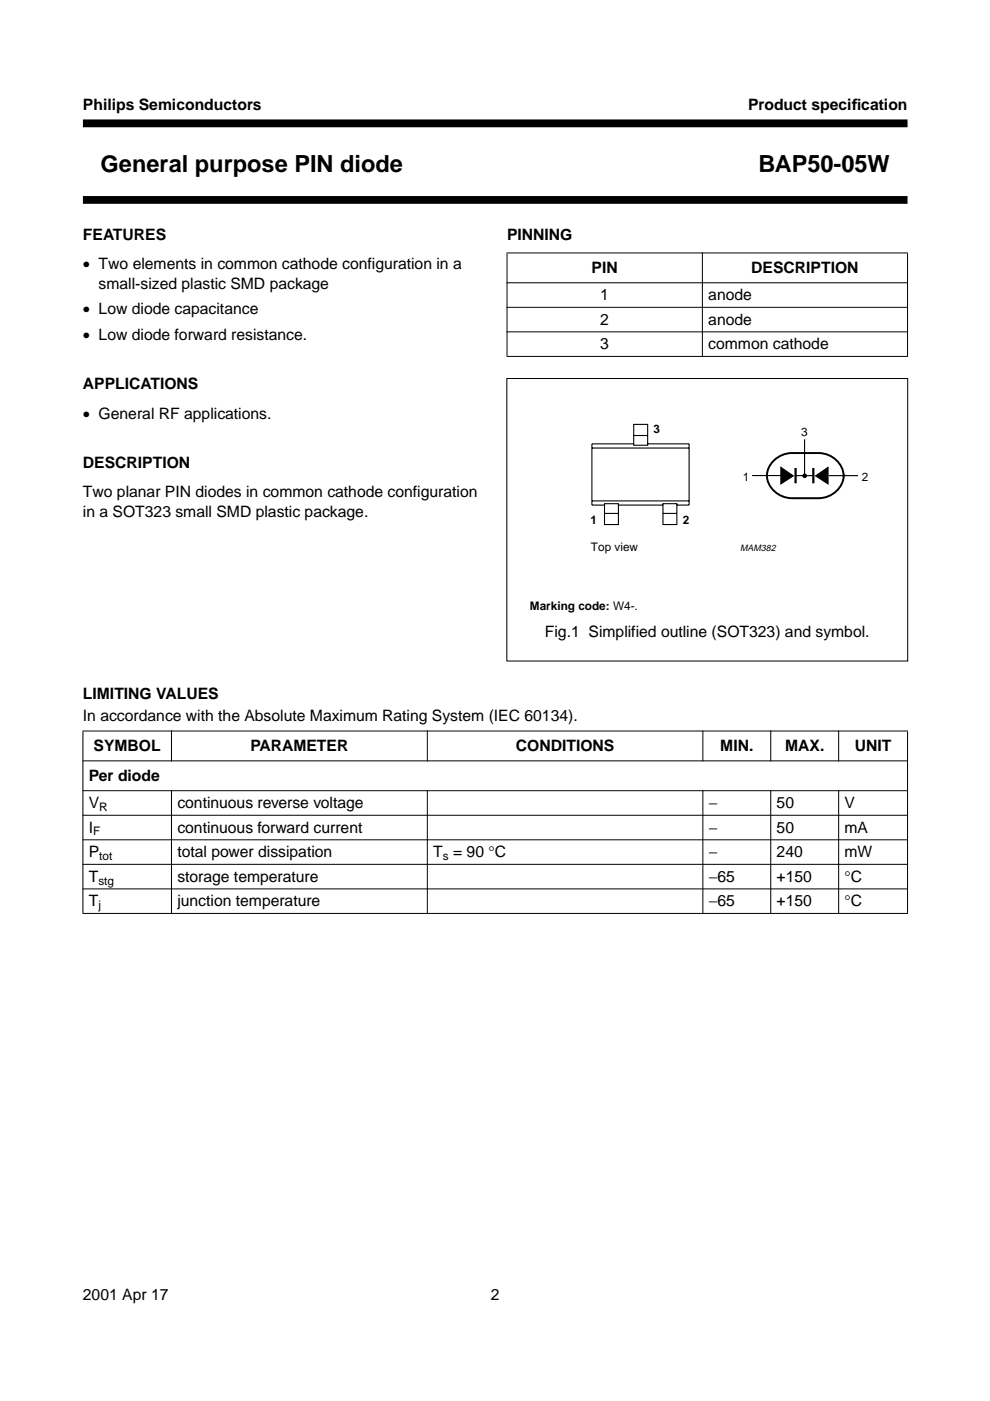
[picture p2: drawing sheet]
<svg xmlns="http://www.w3.org/2000/svg" width="210mm" height="297mm" viewBox="0 0 210 297" stroke-linecap="round" stroke-linejoin="round" font-family="sans-serif">
<defs><g id="words">
<g font-size="5">
<text x="21.3" y="36.5">General purpose PIN diode</text>
<text x="160.8" y="36.5">BAP50-05W</text>
</g>
<g font-size="3.3">
<text x="17.6" y="23.4">Philips Semiconductors</text>
<text x="158.6" y="23.4">Product specif</text>
<text x="180.6" y="23.4">ication</text>
<text x="17.6" y="50.9">FEATURES</text>
<text x="107.5" y="50.9">PINNING</text>
<text x="17.6" y="57.1">• Two elements in common cathode configuration in a</text>
<text x="125.4" y="57.9">PIN</text>
<text x="159.3" y="57.9">DESCRIPTION</text>
<text x="20.9" y="61.3">small-sized plastic SMD package</text>
<text x="127.3" y="63.6">1</text>
<text x="150.2" y="63.6">anode</text>
<text x="17.6" y="66.7">• Low diode capacitance</text>
<text x="127.3" y="68.8">2</text>
<text x="150.2" y="68.8">anode</text>
<text x="17.6" y="72.1">• Low diode forward resistance.</text>
<text x="127.3" y="74">3</text>
<text x="150.2" y="74">common cathode</text>
<text x="17.6" y="82.5">APPLICATIONS</text>
<text x="17.6" y="88.7">• General RF applications.</text>
<text x="17.6" y="99.1">DESCRIPTION</text>
<text x="17.6" y="105.4">Two planar PIN diodes in common cathode configuration</text>
<text x="17.6" y="109.5">in a SOT323 small SMD plastic package.</text>
<text x="115.5" y="135">Fig.1 Simplified outline (SOT323) and symbol.</text>
<text x="17.6" y="148.3">LIMITING VALUES</text>
<text x="17.6" y="152.8">In accordance with the Absolute Maximum Rating System (IEC 60134).</text>
<text x="19.8" y="159.3">SYMBOL</text>
<text x="53.1" y="159.3">PARAMETER</text>
<text x="109.4" y="159.3">CONDITIONS</text>
<text x="152.7" y="159.3">MIN.</text>
<text x="166.5" y="159.3">MAX.</text>
<text x="181.2" y="159.3">UNIT</text>
<text x="18.8" y="165.6">Per diode</text>
<text x="18.8" y="171.3">V</text>
<text x="37.6" y="171.3">continuous reverse voltage</text>
<text x="150.3" y="171.3">−</text>
<text x="164.7" y="171.3">50</text>
<text x="179.1" y="171.3">V</text>
<text x="18.8" y="176.5">I</text>
<text x="37.6" y="176.5">continuous forward current</text>
<text x="150.3" y="176.5">−</text>
<text x="164.7" y="176.5">50</text>
<text x="179.1" y="176.5">mA</text>
<text x="18.8" y="181.7">P</text>
<text x="37.6" y="181.7">total power dissipation</text>
<text x="91.9" y="181.7">T = 90 °C</text>
<text x="150.3" y="181.7">−</text>
<text x="164.7" y="181.7">240</text>
<text x="179.1" y="181.7">mW</text>
<text x="18.8" y="186.9">T</text>
<text x="37.6" y="186.9">storage temperature</text>
<text x="150.3" y="186.9">−65</text>
<text x="164.7" y="186.9">+150</text>
<text x="179.1" y="186.9">°C</text>
<text x="18.8" y="192.1">T</text>
<text x="37.6" y="192.1">junction temperature</text>
<text x="150.3" y="192.1">−65</text>
<text x="164.7" y="192.1">+150</text>
<text x="179.1" y="192.1">°C</text>
<text x="17.6" y="275.6">2001 Apr 17</text>
<text x="104.1" y="275.6">2</text>
</g>
<g font-size="2.5">
<text x="138.5" y="91.8">3</text>
<text x="169.8" y="92.5">3</text>
<text x="157.5" y="101.9">1</text>
<text x="182.7" y="101.9">2</text>
<text x="125.2" y="111.1">1</text>
<text x="144.8" y="111.1">2</text>
<text x="125.3" y="116.7">Top view</text>
<text x="112.4" y="129.3">Marking code: W4-.</text>
<text x="21.1" y="171.9">R</text>
<text x="19.8" y="177.1">F</text>
<text x="21.1" y="182.3">tot</text>
<text x="93.9" y="182.3">s</text>
<text x="20.9" y="187.5">stg</text>
<text x="20.9" y="192.7">j</text>
</g>
<text font-size="1.9" x="157" y="116.8">MAM382</text>
</g></defs>
<path d="M17.6 26.2h174.8M17.6 42.4h174.8" fill="none" stroke="#000" stroke-width="1.7" stroke-linecap="butt"/>
<path d="M107.4 53.6h85.1zM107.4 60h85.1zM107.5 53.7v21.8zM148.9 53.5v6.6zM148.9 59.9v10.6zM148.9 70.3v5.4zM192.4 53.7v21.8zM107.4 65.2h85.1zM107.4 70.4h85.1zM107.4 75.6h85.1z" fill="#000" stroke="#000" stroke-width=".21"/>
<g fill="#fff">
<path d="M178.8 92.5v.9z"/>
<path d="M178.9 93.4h13.5z"/>
<path d="M178.8 93.4v1.1z"/>
<path d="M107.5 89.5h84.9v7.1h-84.9z"/>
<circle cx="132.5" cy="90.4" r=".22"/>
<circle cx="132.5" cy="92.3" r=".22"/>
<circle cx="132.5" cy="94.1" r=".22"/>
<circle cx="132.5" cy="96" r=".22"/>
<circle cx="167.5" cy="90.3" r=".22"/>
<circle cx="167.5" cy="92.2" r=".22"/>
<circle cx="167.5" cy="94" r=".22"/>
<circle cx="167.5" cy="95.9" r=".22"/>
</g>
<path d="M163.8 97.9a5.5 5.5 0 0 1 4.1-1.8h5.7a5.1 5.1 0 0 1 5.2 5.5 5.4 5.4 0 0 1-5.2 4h-5.7a5.1 5.1 0 0 1-5.2-5.5l.2-.8z" fill="#fff" stroke="#000" stroke-width=".41"/>
<g fill="#000" stroke="#000" stroke-width=".21">
<path d="M165.6 99.1l2.6 1.8-2.6 1.7zM172.9 100.9l2.7-1.8v3.5z"/>
<circle cx="170.6" cy="100.9" r=".39"/>
</g>
<path d="M168.7 99.2v3.3M172.4 99.2v3.3" fill="none" stroke="#000" stroke-width=".47"/>
<path d="M170.6 93.1v7.7M159.5 100.8h6.2M168.7 100.8h3.7M175.7 100.8h6.2" fill="none" stroke="#000" stroke-width=".24"/>
<path d="M125.5 95h20.6M134.4 90h2.9v4.4h-2.9zM134.4 92.3h2.9M134.4 94.1h-8.9v13h2.7M137.3 94.1h8.8v13h-2.6M125.5 106.2h20.6M128.2 106.8h2.9v4.4h-2.9zM128.2 108.9h2.9M131.1 107.1h9.5M140.6 106.8h2.9v4.4h-2.9zM140.6 108.9h2.9" fill="none" stroke="#000" stroke-width=".23"/>
<g fill="#fff">
<path d="M112.4 127.6h39.9v2.5h-39.9z" fill-rule="evenodd"/>
<path d="M113.7 132.8h72.5v7.5h-72.5z" fill-rule="evenodd"/>
</g>
<path d="M107.5 80.2h85v60h-85z" fill="none" stroke="#000" stroke-width=".21"/>
<g fill="#000" stroke="#000" stroke-width=".21">
<path d="M17.5 155h175zM36.4 154.9v6.5zM90.6 154.9v6.5zM149 154.9v6.5zM163.4 154.9v6.5zM177.8 154.9v6.5zM17.5 161.3h175zM17.5 167.6h175zM17.5 172.9h175zM17.5 178.1h175zM17.6 155.1v38.5zM36.4 167.5v26.3z"/>
<path d="M90.6 167.5v26.3zM149 167.5v26.3zM163.4 167.5v26.3zM177.8 167.5v26.3zM192.4 155.1v38.5zM17.5 183.3h175zM17.5 188.5h175zM17.5 193.7h175z"/>
</g>
<use href="#words"/>
</svg>
